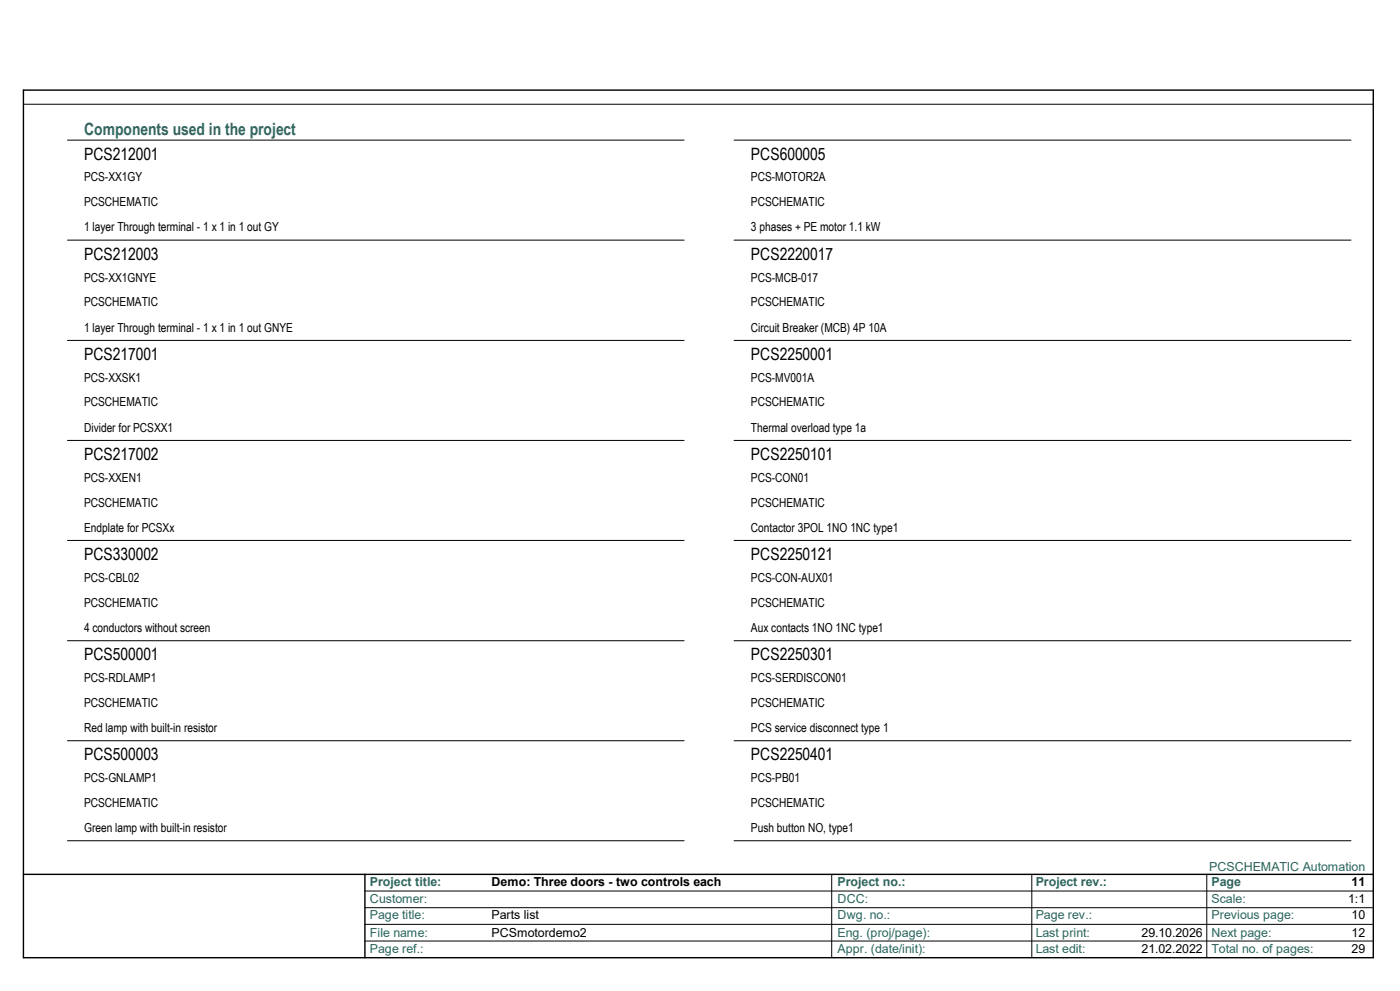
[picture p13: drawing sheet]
<svg xmlns="http://www.w3.org/2000/svg" width="420mm" height="297mm" viewBox="0 0 420 297" stroke-linecap="round" stroke-linejoin="round" font-family="sans-serif">
<defs><g id="words">
<text font-size="5.1" fill="#27675f" x="25.2" y="40.4">Components used in the project</text>
<g font-size="5.1">
<text x="25.2" y="47.9">PCS212001</text>
<text x="225.3" y="47.9">PCS600005</text>
<text x="25.2" y="77.8">PCS212003</text>
<text x="225.3" y="77.8">PCS2220017</text>
<text x="25.2" y="107.8">PCS217001</text>
<text x="225.3" y="107.8">PCS2250001</text>
<text x="25.2" y="137.9">PCS217002</text>
<text x="225.3" y="137.9">PCS2250101</text>
<text x="25.2" y="167.8">PCS330002</text>
<text x="225.3" y="167.8">PCS2250121</text>
<text x="25.2" y="197.8">PCS500001</text>
<text x="225.3" y="197.8">PCS2250301</text>
<text x="25.2" y="227.9">PCS500003</text>
<text x="225.3" y="227.9">PCS2250401</text>
</g>
<g font-size="3.7">
<text x="25.2" y="54.3">PCS-XX1GY</text>
<text x="225.3" y="54.3">PCS-MOTOR2A</text>
<text x="25.2" y="61.9">PCSCHEMATIC</text>
<text x="225.3" y="61.9">PCSCHEMATIC</text>
<text x="25.2" y="69.3">1 layer Through terminal - 1 x 1 in 1 out GY</text>
<text x="225.3" y="69.3">3 phases + PE motor 1.1 kW</text>
<text x="25.2" y="84.4">PCS-XX1GNYE</text>
<text x="225.3" y="84.4">PCS-MCB-017</text>
<text x="25.2" y="91.8">PCSCHEMATIC</text>
<text x="225.3" y="91.8">PCSCHEMATIC</text>
<text x="25.2" y="99.4">1 layer Through terminal - 1 x 1 in 1 out GNYE</text>
<text x="225.3" y="99.4">Circuit Breaker (MCB) 4P 10A</text>
<text x="25.2" y="114.3">PCS-XXSK1</text>
<text x="225.3" y="114.3">PCS-MV001A</text>
<text x="25.2" y="121.8">PCSCHEMATIC</text>
<text x="225.3" y="121.8">PCSCHEMATIC</text>
<text x="25.2" y="129.3">Divider for PCSXX1</text>
<text x="225.3" y="129.3">Thermal overload type 1a</text>
<text x="25.2" y="144.3">PCS-XXEN1</text>
<text x="225.3" y="144.3">PCS-CON01</text>
<text x="25.2" y="151.9">PCSCHEMATIC</text>
<text x="225.3" y="151.9">PCSCHEMATIC</text>
<text x="25.2" y="159.3">Endplate for PCSXx</text>
<text x="225.3" y="159.3">Contactor 3POL 1NO 1NC type1</text>
<text x="25.2" y="174.4">PCS-CBL02</text>
<text x="225.3" y="174.4">PCS-CON-AUX01</text>
<text x="25.2" y="181.8">PCSCHEMATIC</text>
<text x="225.3" y="181.8">PCSCHEMATIC</text>
<text x="25.2" y="189.4">4 conductors without screen</text>
<text x="225.3" y="189.4">Aux contacts 1NO 1NC type1</text>
<text x="25.2" y="204.3">PCS-RDLAMP1</text>
<text x="225.3" y="204.3">PCS-SERDISCON01</text>
<text x="25.2" y="211.8">PCSCHEMATIC</text>
<text x="225.3" y="211.8">PCSCHEMATIC</text>
<text x="25.2" y="219.3">Red lamp with built-in resistor</text>
<text x="225.3" y="219.3">PCS service disconnect type 1</text>
<text x="25.2" y="234.3">PCS-GNLAMP1</text>
<text x="225.3" y="234.3">PCS-PB01</text>
<text x="25.2" y="241.9">PCSCHEMATIC</text>
<text x="225.3" y="241.9">PCSCHEMATIC</text>
<text x="25.2" y="249.3">Green lamp with built-in resistor</text>
<text x="225.3" y="249.3">Push button NO, type1</text>
<text x="147.5" y="265.6">Demo: Three doors - two controls each</text>
<text x="405.5" y="265.6">11</text>
<text x="147.5" y="275.5">Parts list</text>
<text x="404.5" y="270.7">1:1</text>
<text x="405.5" y="275.5">10</text>
<text x="147.5" y="280.7">PCSmotordemo2</text>
<text x="342.5" y="280.7">29.10.2026</text>
<text x="405.5" y="280.7">12</text>
<text x="342.5" y="285.5">21.02.2022</text>
<text x="405.5" y="285.5">29</text>
</g>
<g font-size="3.7" fill="#27675f">
<text x="362.8" y="260.9">PCSCHEMATIC Automation</text>
<text x="111" y="265.6">Project title:</text>
<text x="251.3" y="265.6">Project no.:</text>
<text x="310.7" y="265.6">Project rev.:</text>
<text x="363.5" y="265.6">Page</text>
<text x="111" y="270.7">Customer:</text>
<text x="111" y="275.5">Page title:</text>
<text x="251.3" y="275.5">Dwg. no.:</text>
<text x="251.3" y="270.7">DCC:</text>
<text x="310.7" y="275.5">Page rev.:</text>
<text x="363.5" y="275.5">Previous page:</text>
<text x="363.5" y="270.7">Scale:</text>
<text x="111" y="280.7">File name:</text>
<text x="251.3" y="280.7">Eng. (proj/page):</text>
<text x="310.7" y="280.7">Last print:</text>
<text x="363.5" y="280.7">Next page:</text>
<text x="111" y="285.5">Page ref.:</text>
<text x="251.3" y="285.5">Appr. (date/init):</text>
<text x="310.7" y="285.5">Last edit:</text>
<text x="363.5" y="285.5">Total no. of pages:</text>
</g>
</g></defs>
<path d="M7 27h405v260h-405zM7 262h405M109.5 262v25" fill="none" stroke="#000" stroke-width=".42"/>
<g fill="none" stroke="#000" stroke-width=".3">
<path d="M7.3 31.2h404.7M20.2 42h185M220.2 42h185.1M20.2 72h185M220.2 72h185.1M20.2 102h185M220.2 102h185.1M20.2 132h185M220.2 132h185.1M20.2 162h185M220.2 162h185.1M20.2 192h185"/>
<path d="M220.2 192h185.1M20.2 222h185M220.2 222h185.1M20.2 252h185M220.2 252h185.1M109.5 272h302.2M109.5 277h302.2M109.5 267h302.5M249.5 262v25M309.5 262v25M362 262v25M109.5 282h302.2"/>
</g>
<use href="#words"/>
</svg>
